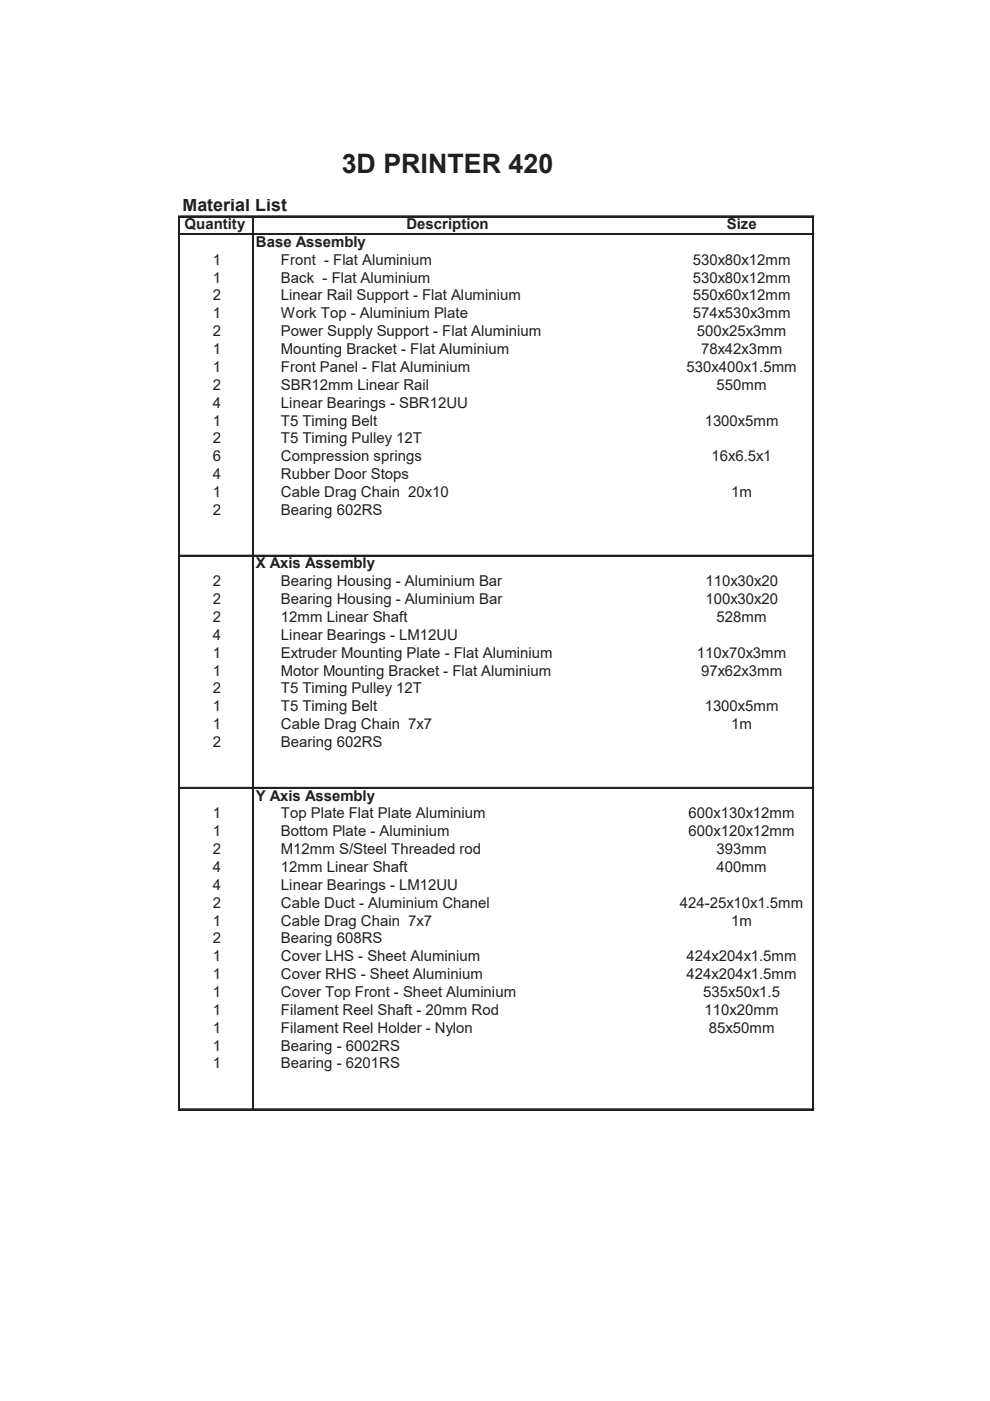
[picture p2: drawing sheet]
<svg xmlns="http://www.w3.org/2000/svg" width="210mm" height="297mm" viewBox="0 0 210 297" stroke-linecap="round" stroke-linejoin="round" font-family="sans-serif">
<defs><g id="words">
<text font-size="5.7" fill="#231f20" x="72.5" y="36.7">3D PRINTER 420</text>
<text font-size="3.8" fill="#231f20" x="38.7" y="44.8">Material List</text>
<g font-size="3.2" fill="#231f20">
<text x="39.1" y="48.6">Quantity</text>
<text x="54.3" y="52.3">Base Assembly</text>
<text x="86.2" y="48.6">Description</text>
<text x="154.2" y="48.6">Size</text>
<text x="45.1" y="56.1">1</text>
<text x="45.1" y="59.9">1</text>
<text x="59.6" y="56.1">Front - Flat Aluminium</text>
<text x="59.6" y="59.9">Back - Flat Aluminium</text>
<text x="146.9" y="59.9">530x80x12mm</text>
<text x="146.9" y="56.1">530x80x12mm</text>
<text x="45.1" y="63.7">2</text>
<text x="59.6" y="63.7">Linear Rail Support - Flat Aluminium</text>
<text x="146.9" y="63.7">550x60x12mm</text>
<text x="45.1" y="67.5">1</text>
<text x="45.1" y="71.3">2</text>
<text x="59.6" y="67.5">Work Top - Aluminium Plate</text>
<text x="59.6" y="71.3">Power Supply Support - Flat Aluminium</text>
<text x="146.9" y="67.5">574x530x3mm</text>
<text x="147.8" y="71.3">500x25x3mm</text>
<text x="45.1" y="75.1">1</text>
<text x="59.6" y="75.1">Mounting Bracket - Flat Aluminium</text>
<text x="148.7" y="75.1">78x42x3mm</text>
<text x="45.1" y="78.9">1</text>
<text x="45.1" y="82.6">2</text>
<text x="59.6" y="78.9">Front Panel - Flat Aluminium</text>
<text x="59.6" y="82.6">SBR12mm Linear Rail</text>
<text x="145.6" y="78.9">530x400x1.5mm</text>
<text x="152" y="82.6">550mm</text>
<text x="45.1" y="86.4">4</text>
<text x="59.6" y="86.4">Linear Bearings - SBR12UU</text>
<text x="45.1" y="90.2">1</text>
<text x="45.1" y="94">2</text>
<text x="59.6" y="90.2">T5 Timing Belt</text>
<text x="59.6" y="94">T5 Timing Pulley 12T</text>
<text x="149.5" y="90.2">1300x5mm</text>
<text x="45.1" y="97.8">6</text>
<text x="45.1" y="101.6">4</text>
<text x="59.6" y="97.8">Compression springs</text>
<text x="59.6" y="101.6">Rubber Door Stops</text>
<text x="150.9" y="97.8">16x6.5x1</text>
<text x="45.1" y="105.4">1</text>
<text x="59.6" y="105.4">Cable Drag Chain 20x10</text>
<text x="155.1" y="105.4">1m</text>
<text x="45.1" y="109.1">2</text>
<text x="59.6" y="109.1">Bearing 602RS</text>
<text x="45.1" y="124.3">2</text>
<text x="54.3" y="120.5">X Axis Assembly</text>
<text x="59.6" y="124.3">Bearing Housing - Aluminium Bar</text>
<text x="149.6" y="124.3">110x30x20</text>
<text x="45.1" y="128.1">2</text>
<text x="45.1" y="131.9">2</text>
<text x="59.6" y="128.1">Bearing Housing - Aluminium Bar</text>
<text x="59.6" y="131.9">12mm Linear Shaft</text>
<text x="149.6" y="128.1">100x30x20</text>
<text x="152" y="131.9">528mm</text>
<text x="45.1" y="135.7">4</text>
<text x="59.6" y="135.7">Linear Bearings - LM12UU</text>
<text x="45.1" y="139.4">1</text>
<text x="45.1" y="143.2">1</text>
<text x="59.6" y="139.4">Extruder Mounting Plate - Flat Aluminium</text>
<text x="59.6" y="143.2">Motor Mounting Bracket - Flat Aluminium</text>
<text x="147.8" y="139.4">110x70x3mm</text>
<text x="148.7" y="143.2">97x62x3mm</text>
<text x="45.1" y="147">2</text>
<text x="59.6" y="147">T5 Timing Pulley 12T</text>
<text x="45.1" y="150.8">1</text>
<text x="45.1" y="154.6">1</text>
<text x="59.6" y="150.8">T5 Timing Belt</text>
<text x="59.6" y="154.6">Cable Drag Chain 7x7</text>
<text x="149.5" y="150.8">1300x5mm</text>
<text x="155.1" y="154.6">1m</text>
<text x="45.1" y="158.4">2</text>
<text x="59.6" y="158.4">Bearing 602RS</text>
<text x="45.1" y="173.5">1</text>
<text x="54.3" y="169.7">Y Axis Assembly</text>
<text x="59.6" y="173.5">Top Plate Flat Plate Aluminium</text>
<text x="146" y="173.5">600x130x12mm</text>
<text x="45.1" y="177.3">1</text>
<text x="59.6" y="177.3">Bottom Plate - Aluminium</text>
<text x="146" y="177.3">600x120x12mm</text>
<text x="45.1" y="181.1">2</text>
<text x="45.1" y="184.9">4</text>
<text x="59.6" y="181.1">M12mm S/Steel Threaded rod</text>
<text x="59.6" y="184.9">12mm Linear Shaft</text>
<text x="152" y="181.1">393mm</text>
<text x="152" y="184.9">400mm</text>
<text x="45.1" y="188.7">4</text>
<text x="59.6" y="188.7">Linear Bearings - LM12UU</text>
<text x="45.1" y="192.5">2</text>
<text x="45.1" y="196.2">1</text>
<text x="59.6" y="192.5">Cable Duct - Aluminium Chanel</text>
<text x="59.6" y="196.2">Cable Drag Chain 7x7</text>
<text x="144.2" y="192.5">424-25x10x1.5mm</text>
<text x="155.1" y="196.2">1m</text>
<text x="45.1" y="200">2</text>
<text x="45.1" y="203.8">1</text>
<text x="59.6" y="200">Bearing 608RS</text>
<text x="59.6" y="203.8">Cover LHS - Sheet Aluminium</text>
<text x="145.6" y="203.8">424x204x1.5mm</text>
<text x="45.1" y="207.6">1</text>
<text x="59.6" y="207.6">Cover RHS - Sheet Aluminium</text>
<text x="145.6" y="207.6">424x204x1.5mm</text>
<text x="45.1" y="211.4">1</text>
<text x="45.1" y="215.2">1</text>
<text x="59.6" y="211.4">Cover Top Front - Sheet Aluminium</text>
<text x="59.6" y="215.2">Filament Reel Shaft - 20mm Rod</text>
<text x="149.2" y="211.4">535x50x1.5</text>
<text x="149.4" y="215.2">110x20mm</text>
<text x="45.1" y="219">1</text>
<text x="59.6" y="219">Filament Reel Holder - Nylon</text>
<text x="150.4" y="219">85x50mm</text>
<text x="45.1" y="222.7">1</text>
<text x="45.1" y="226.5">1</text>
<text x="59.6" y="222.7">Bearing - 6002RS</text>
<text x="59.6" y="226.5">Bearing - 6201RS</text>
</g>
</g></defs>
<path d="M37.9 45.8v189.6M38.2 45.8h134.4M38.2 49.5h134.4M53.5 46.1v189.3M172.3 46.1v189.3M38.2 117.7h134.4M38.2 166.9h134.4M38.2 235.1h134.4" fill="none" stroke="#231f20" stroke-width=".21"/>
<path d="M38 45.8v189.6M38.2 45.9h134.4M38.2 49.7h134.4M53.7 46.1v189.3M172.5 46.1v189.3M38.2 117.9h134.4M38.2 167.1h134.4M38.2 235.2h134.4" fill="none" stroke="#231f20" stroke-width=".29"/>
<use href="#words"/>
</svg>
